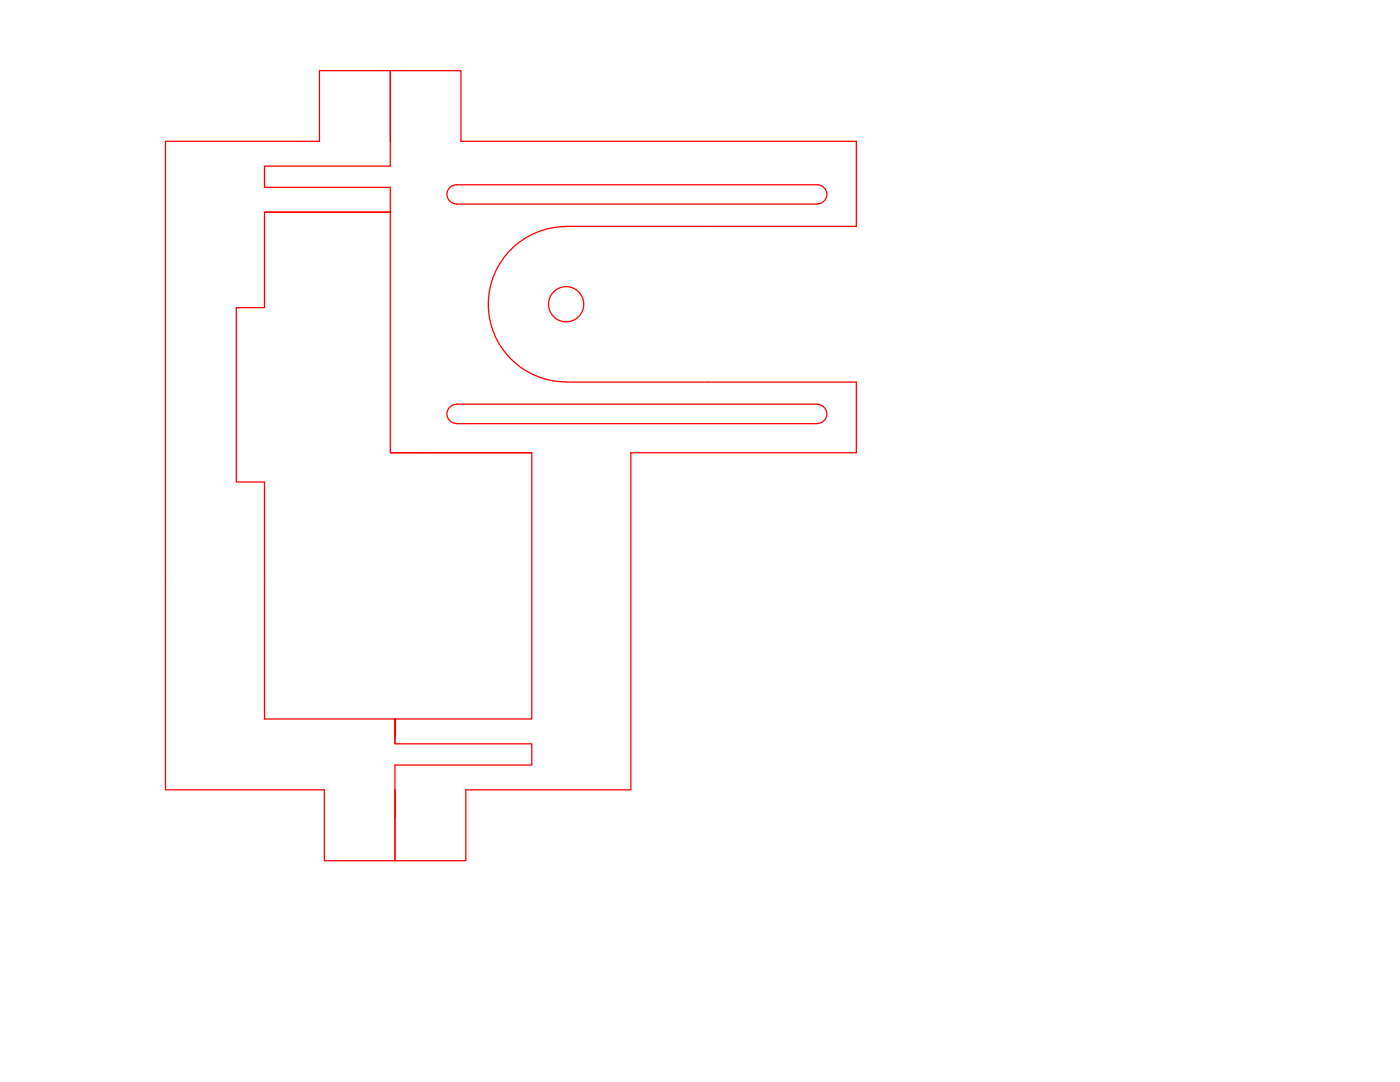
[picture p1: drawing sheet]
<svg xmlns="http://www.w3.org/2000/svg" width="279mm" height="216mm" viewBox="0 0 279 216" stroke-linecap="round" stroke-linejoin="round" font-family="sans-serif">
<g fill="none" stroke="#f00" stroke-width=".25">
<path d="M77.9 28.2v4.9h-25.1v4.3h25.1v4.9h-25.1v19.1h-5.6v34.8h5.6v47.3h53.3v-53.2h-28.2M77.9 28.2v-14.1h-14.1v14.1h-30.8v129.4h31.7v14.1h14.1v-14.1v14.1h14.2v-14.1h32.9v-67.3h45v-14.1h-57.9M77.9 28.2v-14.1h14.1v14.1h78.9v17h-57.9M52.8 42.3h25.1v48h28.2M91.1 40.7a1.9 1.9 0 0 1-1.9-1.9 1.9 1.9 0 0 1 1.9-1.9h72a1.91 1.91 0 0 1 1.9 1.9 1.91 1.91 0 0 1-1.9 1.9M91.1 40.7h72M113 45.2a15.5 15.5 0 0 0-15.5 15.5 15.5 15.5 0 0 0 15.5 15.5M91.1 80.7a1.9 1.9 0 0 0-1.9 1.9 1.9 1.9 0 0 0 1.9 1.9h72a1.93 1.93 0 0 0 1.9-1.9 1.93 1.93 0 0 0-1.9-1.9M91.1 80.6h72M78.8 147v-3.5v4.9h27.3v4.3h-27.3v10.4M78.8 143.5v4.9"/>
<circle cx="113" cy="60.7" r="3.5"/>
</g>
</svg>
